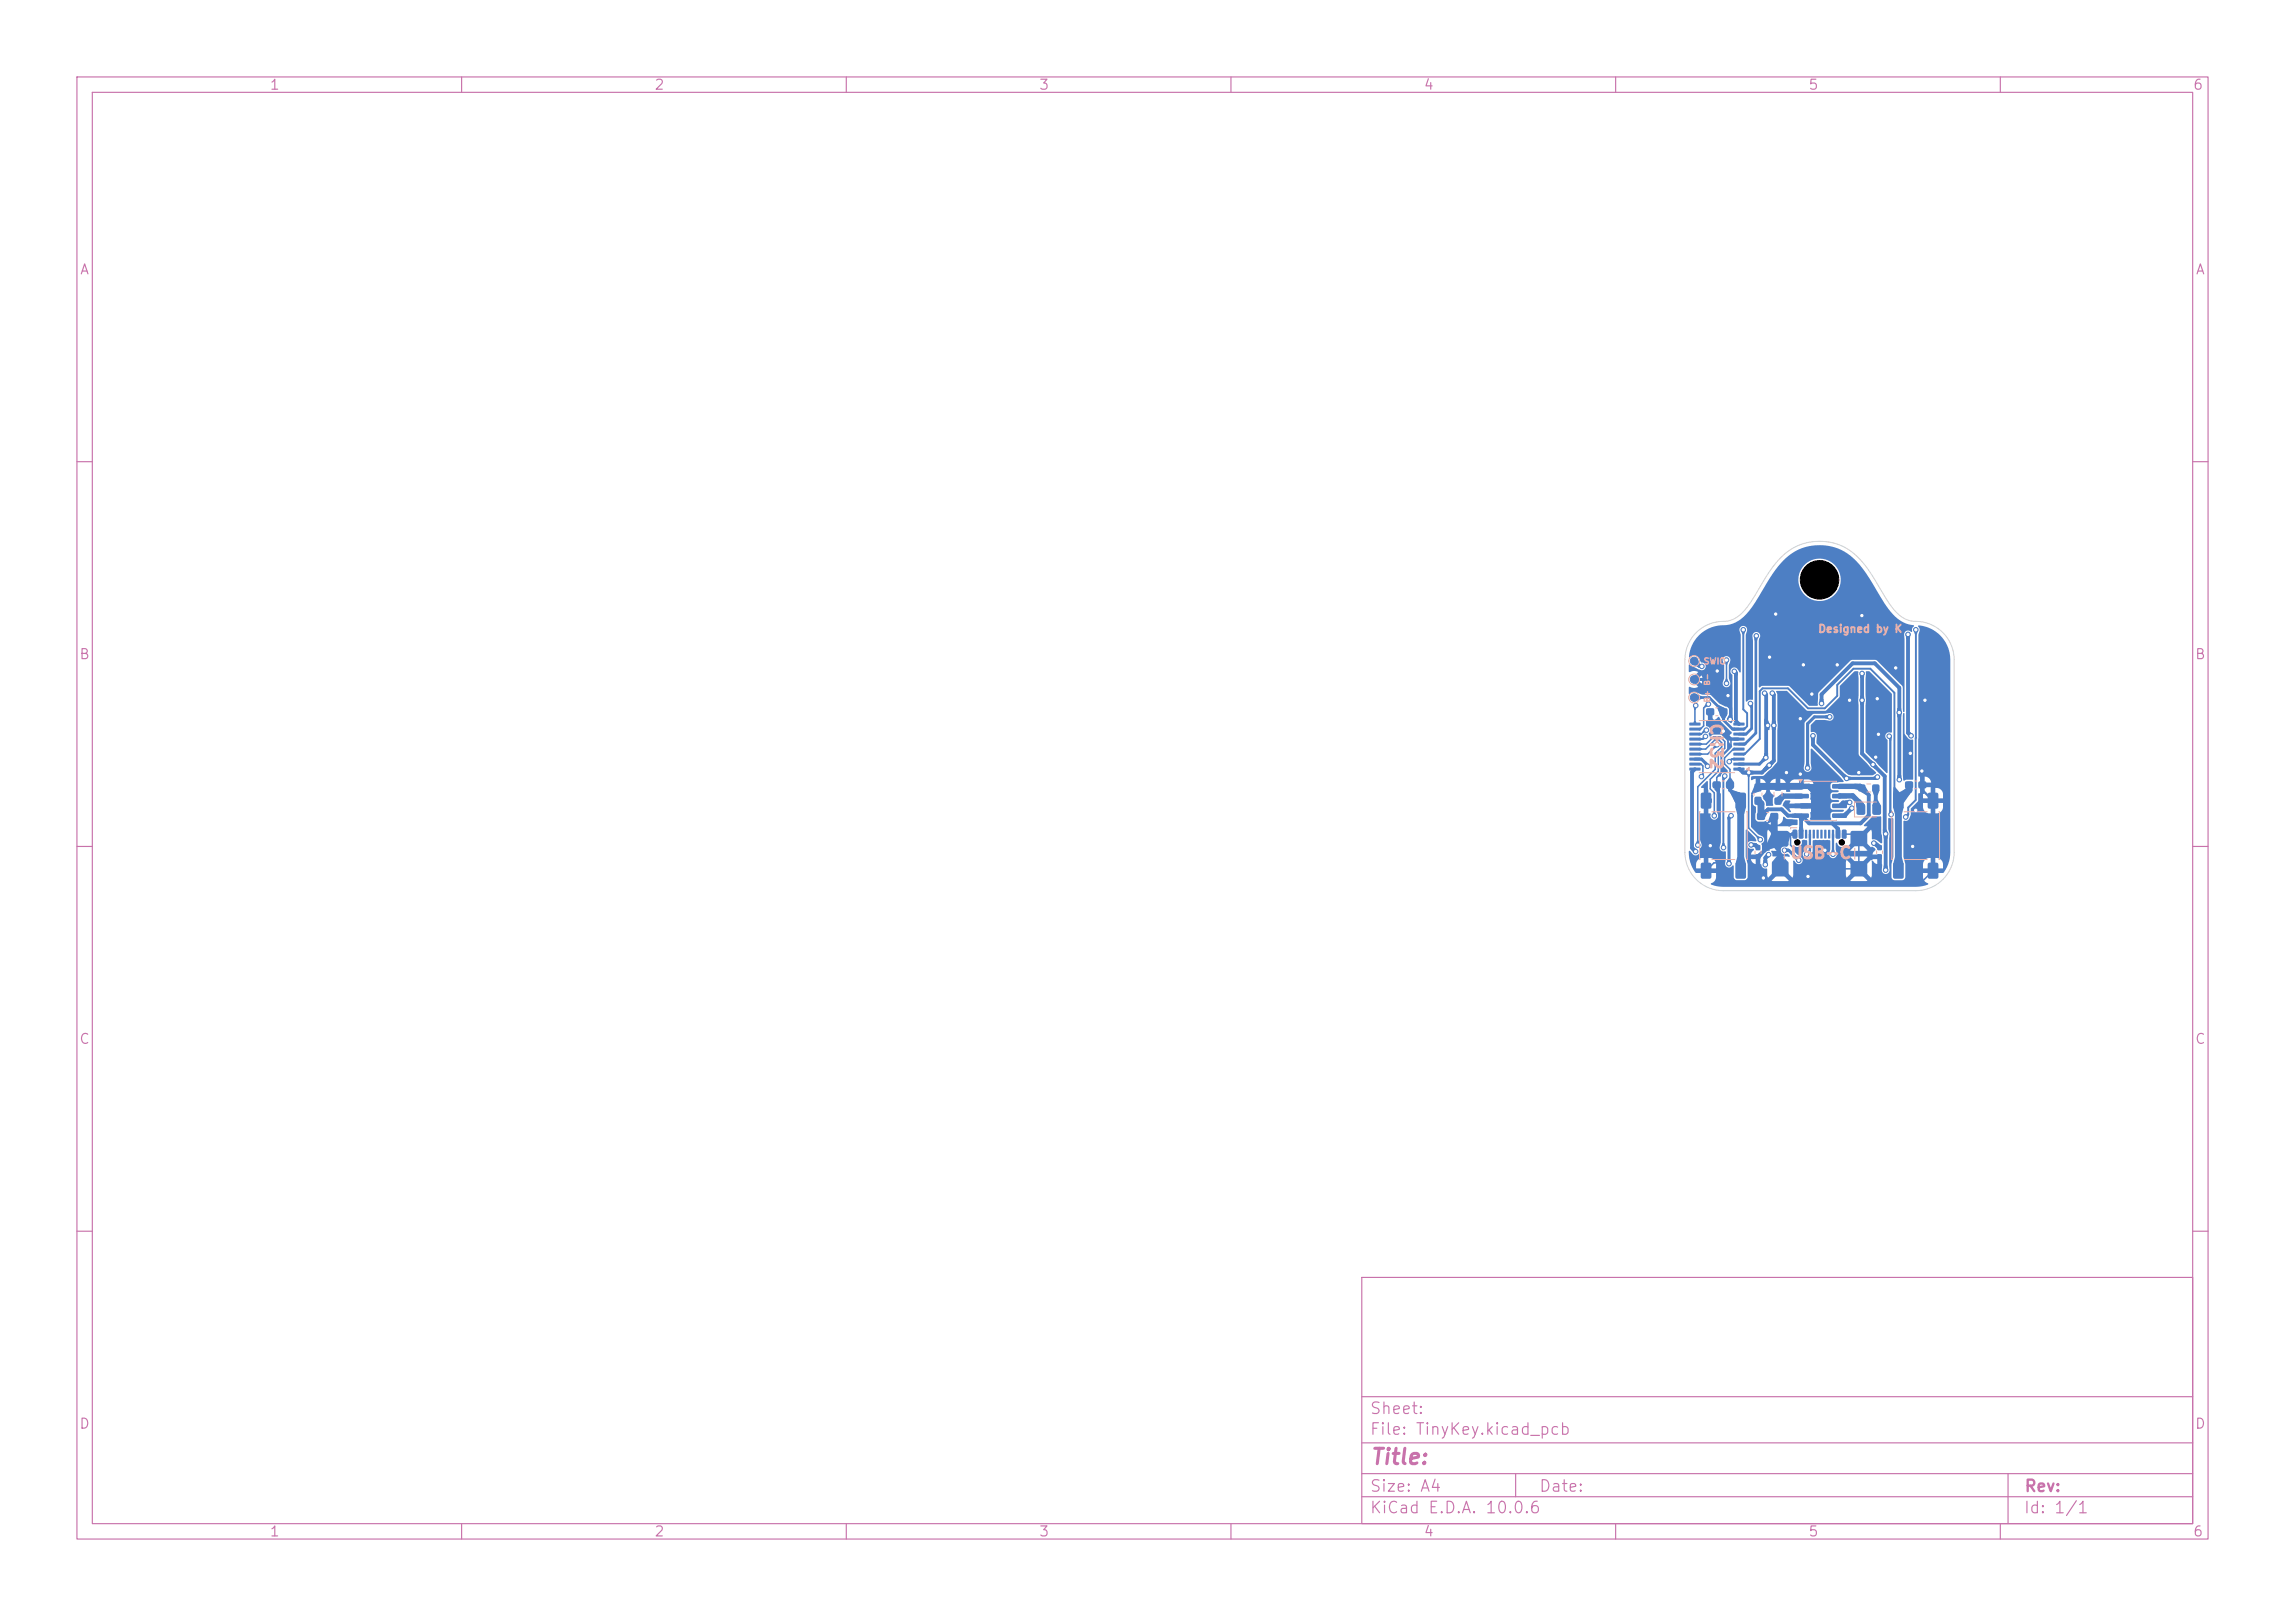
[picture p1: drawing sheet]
<svg xmlns="http://www.w3.org/2000/svg" width="297mm" height="210mm" viewBox="0 0 297 210" stroke-linecap="round" stroke-linejoin="round" font-family="sans-serif">
<defs><g id="words">
<text font-size="2" fill="#c872ab" x="178" y="190.8">Title:</text>
<g font-size="1.5" fill="#e8b2a7">
<text x="222" y="93.9" transform="rotate(90 222 93.9)">CH32</text>
<text x="232.6" y="112">USB-C</text>
</g>
<g font-size="1.5" fill="#c872ab">
<text x="178" y="184.1">Sheet:</text>
<text x="178" y="186.8">File: TinyKey.kicad_pcb</text>
<text x="178" y="197">KiCad E.D.A. 10.0.6</text>
<text x="178" y="194.2">Size: A4</text>
<text x="200" y="194.2">Date:</text>
<text x="263" y="197">Id: 1/1</text>
<text x="263" y="194.2">Rev:</text>
</g>
<g font-size="1.3" fill="#c872ab">
<text x="35" y="12">1</text>
<text x="85" y="12">2</text>
<text x="135" y="12">3</text>
<text x="185" y="12">4</text>
<text x="235" y="12">5</text>
<text x="285" y="12">6</text>
<text x="10.3" y="36">A</text>
<text x="285.3" y="36">A</text>
<text x="10.2" y="86">B</text>
<text x="285.2" y="86">B</text>
<text x="10.2" y="136">C</text>
<text x="285.2" y="136">C</text>
<text x="10.2" y="186">D</text>
<text x="285.2" y="186">D</text>
<text x="35" y="200">1</text>
<text x="85" y="200">2</text>
<text x="135" y="200">3</text>
<text x="185" y="200">4</text>
<text x="235" y="200">5</text>
<text x="285" y="200">6</text>
</g>
<text font-size="1" fill="#e8b2a7" x="236.2" y="82.5">Designed by K</text>
<text font-size=".8" fill="#e8b2a7" x="221.4" y="86.5">SWIO</text>
<text font-size=".7" fill="#e8b2a7" x="222.4" y="91.4" transform="rotate(-90 222.4 91.4)">B+ B-</text>
</g></defs>
<g fill="none" stroke="#c872ab" stroke-width=".15">
<path d="M10 10h277v190h-277zM12 12h273v186h-273zM60 10v2M110 10v2M160 10v2M210 10v2M260 10v2M10 60h2M285 60h2M10 110h2M285 110h2M10 160h2"/>
<path d="M177 166h108v32h-108zM285 160h2M60 198v2M110 198v2M160 198v2M177 194.5h108M177 191.5h108M177 187.5h108M177 181.5h108M197 191.5v3M210 198v2M260 198v2"/>
<path d="M261 191.5v6.5"/>
</g>
<g fill="#4d7fc4">
<path d="M247.7 101.6l.1-.1 .8 .1 .1 .2-.1 .6-.2 .1-.7-.1-.1-.2z"/>
<path d="M249.4 101.6l.2-.1 .7 .1 .1 .2-.1 .6-.1 .1-.8-.1-.1-.2z"/>
<path d="M228.4 105.7l.2-.1 .8 .1v.2v.6l-.2 .1-.8-.1v-.2z"/>
<path d="M230.1 105.7l.2-.1 .8 .1 .1 .2-.1 .6-.2 .1-.8-.1v-.2z"/>
<path d="M223.5 92.1l.2-.1 .8 .1 .1 .2-.1 .6-.2 .1-.8-.1v-.2z"/>
<path d="M221.8 92.1l.2-.1 .8 .1v.2v.6l-.2 .1-.8-.1v-.2z"/>
</g>
<circle cx="220.2" cy="85.9" r=".5" fill="#4d7fc4" stroke="#4d7fc4" stroke-width=".13"/>
<g fill="#4d7fc4">
<path d="M228.1 103.6l.2-.1 .6 .1 .1 .2-.1 .7-.2 .1-.6-.1-.1-.1z"/>
<path d="M228.1 101.9l.2-.1 .6 .1 .1 .1-.1 .8-.2 .1-.6-.1-.1-.2z"/>
<path d="M224.4 101.6l.2-.1 .7 .1 .1 .2-.1 .6-.1 .1-.8-.1-.1-.2z"/>
<path d="M222.7 101.6l.1-.1 .8 .1 .1 .2-.1 .6-.2 .1-.7-.1-.1-.2z"/>
<path d="M225.3 99.8h1.4l.1 .3h-1.4z"/>
<path d="M225.3 99.1h1.4l.1 .3-1.4 .1z"/>
<path d="M225.3 98.5h1.4l.1 .3h-1.4z"/>
<path d="M225.3 97.8h1.4l.1 .3-1.4 .1z"/>
<path d="M225.3 97.2h1.4l.1 .3h-1.4z"/>
<path d="M225.3 96.5h1.4l.1 .3-1.4 .1z"/>
<path d="M225.3 95.9h1.4l.1 .3h-1.4z"/>
<path d="M225.3 95.2h1.4l.1 .3-1.4 .1z"/>
<path d="M225.3 94.6h1.4l.1 .3h-1.4z"/>
<path d="M225.3 93.9h1.4l.1 .3-1.4 .1z"/>
<path d="M219.6 93.9h1.4v.3l-1.4 .1z"/>
<path d="M219.6 94.6h1.4v.3h-1.4z"/>
<path d="M219.6 95.2h1.4v.3l-1.4 .1z"/>
<path d="M219.6 95.9h1.4v.3h-1.4z"/>
<path d="M219.6 96.5h1.4v.3l-1.4 .1z"/>
<path d="M219.6 97.2h1.4v.3h-1.4z"/>
<path d="M219.6 97.8h1.4v.3l-1.4 .1z"/>
<path d="M219.6 98.5h1.4v.3h-1.4z"/>
<path d="M219.6 99.1h1.4v.3l-1.4 .1z"/>
<path d="M219.6 99.8h1.4v.3h-1.4z"/>
<path d="M225.6 103.1l1.1-.1 .2 .2 .1 1.7-.2 .2h-1l-.2-.2v-1.6z"/>
<path d="M225.6 112.2l1.1-.1 .2 .2 .1 1.7-.2 .2h-1l-.2-.2v-1.6z"/>
<path d="M221.1 103.1l1.1-.1 .2 .2 .1 1.7-.2 .2h-1l-.2-.2v-1.6z"/>
<path d="M221.1 112.2l1.1-.1 .2 .2 .1 1.7-.2 .2h-1l-.2-.2v-1.6z"/>
<path d="M233 107.9l.5-.1 .1 .1v.9l-.1 .2h-.3l-.2-.1z"/>
<path d="M233.8 107.9l.5-.1 .1 .1v.9l-.1 .2h-.3l-.2-.1z"/>
<path d="M235.1 107.8l.3 .1v1l-.1 .1-.2-.1z"/>
<path d="M236.1 107.8l.3 .1v1l-.1 .1-.2-.1z"/>
<path d="M236.6 107.8l.3 .1v1l-.1 .1-.2-.1z"/>
<path d="M237.6 107.8l.3 .1v1l-.1 .1-.2-.1z"/>
<path d="M238.6 107.9l.5-.1 .1 .1v.9l-.1 .2h-.3l-.2-.1z"/>
<path d="M239.4 107.9l.5-.1 .1 .1v.9l-.1 .2h-.3l-.2-.1z"/>
<path d="M238.1 107.8l.3 .1v1l-.1 .1-.2-.1z"/>
<path d="M237.1 107.8l.3 .1v1l-.1 .1-.2-.1z"/>
<path d="M235.6 107.8l.3 .1v1l-.1 .1-.2-.1z"/>
<path d="M234.6 107.8l.3 .1v1l-.1 .1-.2-.1z"/>
<path d="M230.4 112l.2-.1h1.6l.2 .1 .1 .2v1.5l-.1 .1-.2 .1h-1.6l-.2-.1-.1-.1v-1.5z"/>
<path d="M230.4 108h.2h1.6h.2l.1 .2v1.5l-.1 .2-.2 .1h-1.6l-.2-.1-.1-.2v-1.5z"/>
<path d="M240.6 112l.2-.1h1.7l.1 .1 .1 .2v1.5l-.1 .1-.1 .1h-1.7l-.2-.1-.1-.1v-1.5z"/>
<path d="M240.6 108h.2h1.7h.1l.1 .2v1.5l-.1 .2-.1 .1h-1.7l-.2-.1-.1-.2v-1.5z"/>
<path d="M233.2 101.9h1.8l.1 .1v.4l-.1 .1h-1.7l-.1-.2z"/>
<path d="M233.2 103.2h1.8l.1 .1v.4l-.1 .1-1.7-.1-.1-.1z"/>
<path d="M233.2 104.5l1.8-.1 .1 .2v.3l-.1 .1h-1.7l-.1-.1z"/>
<path d="M233.2 105.7h1.8l.1 .2v.3l-.1 .1h-1.7l-.1-.1z"/>
<path d="M238.2 105.7h1.8l.1 .2v.3l-.2 .1h-1.7l-.1-.1z"/>
<path d="M238.2 104.5l1.8-.1 .1 .2v.3l-.2 .1h-1.7l-.1-.1z"/>
<path d="M238.2 103.2h1.8l.1 .1v.4l-.2 .1-1.7-.1-.1-.1z"/>
<path d="M238.2 101.9h1.8l.1 .1v.4l-.2 .1h-1.7l-.1-.2z"/>
<path d="M235.4 102.2h2.4v3.8h-2.4z"/>
<path d="M241.4 104.6l.2-.1 .8 .1 .1 .2-.1 1-.2 .1-.8-.1-.1-.1z"/>
<path d="M243.4 104.6l.2-.1 .8 .1 .1 .2-.1 1-.1 .1-.9-.1v-.1z"/>
<path d="M246.1 112.2l1.1-.1 .2 .2 .1 1.7-.2 .2h-1l-.2-.2v-1.6z"/>
<path d="M246.1 103.1l1.1-.1 .2 .2 .1 1.7-.2 .2h-1l-.2-.2v-1.6z"/>
<path d="M250.6 112.2l1.1-.1 .2 .2 .1 1.7-.2 .2h-1l-.2-.2v-1.6z"/>
<path d="M250.6 103.1l1.1-.1 .2 .2 .1 1.7-.2 .2h-1l-.2-.2v-1.6z"/>
<path d="M243.4 102l.2-.1 .6 .1 .1 .2-.1 .6-.1 .1-.7-.1-.1-.2z"/>
<path d="M241.6 102l.1-.1 .7 .1 .1 .2-.1 .6-.2 .1-.6-.1-.1-.2z"/>
</g>
<g fill="#4d7fc4" stroke="#4d7fc4" stroke-width=".13">
<circle cx="220.2" cy="90.6" r=".5"/>
<circle cx="220.2" cy="88.3" r=".5"/>
</g>
<g fill="#4d7fc4">
<path d="M230.7 103.7l.2-.1 .6 .1 .1 .2-.1 .6-.2 .1-.6-.1-.1-.1z"/>
<path d="M230.7 101.9l.2-.1 .6 .1 .1 .1-.1 .7-.2 .1-.6-.1-.1-.2z"/>
<path d="M228.2 109.8h.6v.7h-.6z"/>
<path d="M228.2 111h.6v.7h-.6z"/>
<path d="M244 109.8h.6v.7h-.6z"/>
<path d="M244 111h.6v.7h-.6z"/>
</g>
<g fill="#4d7fc4" stroke="#4d7fc4" stroke-width=".13">
<circle cx="228.8" cy="109.1" r=".3"/>
<circle cx="230" cy="99.5" r=".3"/>
<circle cx="230.4" cy="90.1" r=".3"/>
<circle cx="230.6" cy="94.3" r=".3"/>
<circle cx="227.3" cy="100.4" r=".3"/>
<circle cx="244" cy="101" r=".3"/>
<circle cx="221.7" cy="95.7" r=".3"/>
<circle cx="235.6" cy="95.6" r=".3"/>
<circle cx="240" cy="101.2" r=".3"/>
<circle cx="223.2" cy="96.8" r=".3"/>
<circle cx="221.8" cy="94.9" r=".3"/>
<circle cx="220.7" cy="109.8" r=".3"/>
<circle cx="229.8" cy="94.3" r=".3"/>
<circle cx="224" cy="110.2" r=".3"/>
<circle cx="229.5" cy="98.5" r=".3"/>
<circle cx="229.5" cy="112.4" r=".3"/>
<circle cx="229.9" cy="111.1" r=".3"/>
<circle cx="224.2" cy="100.8" r=".3"/>
<circle cx="229.4" cy="90.1" r=".3"/>
<circle cx="222.8" cy="106" r=".3"/>
<circle cx="224.4" cy="85.8" r=".3"/>
<circle cx="224.4" cy="88.8" r=".3"/>
<circle cx="224.8" cy="99" r=".3"/>
<circle cx="220.4" cy="91.7" r=".3"/>
<circle cx="225.4" cy="87.2" r=".3"/>
<circle cx="237.8" cy="93.2" r=".3"/>
<circle cx="225" cy="106" r=".3"/>
<circle cx="224.7" cy="112.2" r=".3"/>
<circle cx="234.9" cy="99.8" r=".3"/>
<circle cx="220.4" cy="110.7" r=".3"/>
<circle cx="222.1" cy="91.5" r=".3"/>
<circle cx="236.8" cy="91.4" r=".3"/>
<circle cx="246.9" cy="92.6" r=".3"/>
<circle cx="227.5" cy="91.4" r=".3"/>
<circle cx="246.9" cy="101.3" r=".3"/>
<circle cx="245.1" cy="113.1" r=".3"/>
<circle cx="243.5" cy="99.4" r=".3"/>
<circle cx="245.1" cy="108.4" r=".3"/>
<circle cx="221.2" cy="100.9" r=".3"/>
<circle cx="242" cy="87.5" r=".3"/>
<circle cx="242" cy="91" r=".3"/>
<circle cx="249" cy="105.3" r=".3"/>
<circle cx="232.2" cy="100.4" r=".3"/>
<circle cx="250.2" cy="91" r=".3"/>
<circle cx="246.4" cy="86.8" r=".3"/>
<circle cx="240.4" cy="91" r=".3"/>
<circle cx="249.8" cy="100.2" r=".3"/>
<circle cx="244" cy="90.8" r=".3"/>
<circle cx="222.3" cy="109.9" r=".3"/>
<circle cx="224.6" cy="90.4" r=".3"/>
<circle cx="234.4" cy="86.4" r=".3"/>
<circle cx="230.8" cy="79.8" r=".3"/>
<circle cx="241.6" cy="100.4" r=".3"/>
<circle cx="237.2" cy="110.5" r=".3"/>
<circle cx="234" cy="100.6" r=".3"/>
<circle cx="224" cy="95" r=".3"/>
<circle cx="235" cy="113.9" r=".3"/>
<circle cx="244.2" cy="95.4" r=".3"/>
<circle cx="248.6" cy="110" r=".3"/>
<circle cx="235.5" cy="90.2" r=".3"/>
<circle cx="224.9" cy="93.5" r=".3"/>
<circle cx="223.2" cy="87.2" r=".3"/>
<circle cx="243.8" cy="98.4" r=".3"/>
<circle cx="248.3" cy="97.9" r=".3"/>
<circle cx="230" cy="85.4" r=".3"/>
<circle cx="238.8" cy="86.4" r=".3"/>
<circle cx="234" cy="93.4" r=".3"/>
<circle cx="242" cy="80" r=".3"/>
<circle cx="229.2" cy="114.1" r=".3"/>
<circle cx="240.7" cy="105" r=".3"/>
<circle cx="249" cy="81.8" r=".3"/>
<circle cx="226.6" cy="81.8" r=".3"/>
<circle cx="247.7" cy="106.2" r=".3"/>
<circle cx="221.2" cy="86.6" r=".3"/>
<circle cx="221.9" cy="99.6" r=".3"/>
<circle cx="248" cy="82.4" r=".3"/>
<circle cx="240.4" cy="104.3" r=".3"/>
<circle cx="245.8" cy="105.9" r=".3"/>
<circle cx="228.3" cy="82.6" r=".3"/>
<circle cx="245.6" cy="95.7" r=".3"/>
<circle cx="248.4" cy="95.6" r=".3"/>
<circle cx="227.6" cy="109.8" r=".3"/>
<circle cx="234.8" cy="111" r=".3"/>
<circle cx="233.8" cy="111.8" r=".3"/>
<circle cx="231.9" cy="110.5" r=".3"/>
<circle cx="243.6" cy="109.6" r=".3"/>
<circle cx="238.3" cy="111" r=".3"/>
</g>
<g fill="none" stroke="#4d7fc4" stroke-width=".5">
<path d="M220.3 100l-.4 .3v9.9l.5 .5M225.4 87.2l.2 .3v6.2l.4 .4M229.4 90.1l.2 .2-.1 8.2M229.6 94.1l.2 .2M230.4 90.1l.2 .2v8.6l-1.6 1.5h-2.4l-.6-.4M235.6 95.6v1.2l4.4 4.4M236.8 91.4v-1.2l4-4h2.9l3.2 3.2v11.9M242 87.5v10.4l3 3v7.4l.1 .1v4.7M248 82.4v12.8l.4 .4M224.9 102v.7l1.4 1.4M227.6 109.8h.5l.4 .4M228.5 104.1l.4 .4"/>
<path d="M229.9 111.1l-.4 .4v.9M231.4 109h-.5l-2.4 2.3M234.2 106h-1.8l-.8-.8h-1.8l-.9 .9M234.2 106l-.1 2.4M238.2 107l.7 .7v.7M240.4 104.3h-.8l-.5 .4M240.7 105l-1 1h-.6M242 102.4l.9 .9v2.6l-1.1 1.1h-6.6l-1-1M243.6 109.6h.1l.6 .6M243.8 102.4v2.7l.1 .1"/>
</g>
<g fill="none" stroke="#4d7fc4" stroke-width=".2">
<path d="M220.2 90.7h2l1.8 1.8v1.1l1.2 1.2h.8M220.2 88.3h1l3.7 3.7v1.5M220.3 97.4h1.4l1.2-1.2h.5l.4 .3v.6l-.9 .8v2.1l-2.2 2.2v7.6M220.3 96.7h1.5l.9-.9h.9l.6 .6v.8l-.9 .9v2.1l-1 1.1v1.2l.5 .5v3M220.3 99.3h.8l.2 .2v1.2l-.1 .2M220.4 91.7l-.1 .1v2.3M221.7 95.7l-.4 .4h-1M221.8 94.9h-.2l-.5 .5h-.8M222.1 91.5h-.2l-.5 .5v2.3l-.4 .5h-.7M223.2 96.8l-1.2 1.2h-1.7M224.4 85.8v3M225 96.1v.9l-1.3 1.2v2.2l-.6 .6v1l.4 .3v3.9l-.4 .4v5.5"/>
<path d="M226 97.4h-.7l-1.2 1.1v.8l.8 .7v2.7l1.4 1.4M226 98.7h-.9l-.3 .3M229.6 94.3h.2M229.6 90.3v8.3M230 99.3v.2M242 87.5v9.9M246.9 92.6h.1M246.9 92.6v8.7M221.8 104.1v9.1l1-1.1h.3M227.3 100.4v7.2l1.5 1.5M227.3 100.4h.1M228.5 111.3v1.7l-1.6 1.5h-1.4l-2.4-2.4"/>
<path d="M228.5 104.1l.4 .4M228.9 104.5h.1M228.9 104.5v1.6M232.7 108.4v1.4l3.1 3.1h5.8M233.3 108.4h-1.9v4.5M236.6 104.1l-1.8-1.9h-.6l-.1 .1h-5.6l-.8 .8v3.1l.8 .8h1.2l.9-.9M236.6 104.1h.1M236.6 104.1l-.6 .6h-1.8M239.1 103.5h1.5l1.3 1.2v.5M239.7 108.4h1.3l.6 .6v3.9M243.8 102.4v2.7l.1 .1M251.3 104.1v9.1l-1.5 1.4h-4.6l-.9-.9v-2.4h-1.1l-1.6 1.6"/>
</g>
<path d="M220.2 88.3h1.1l3.7 3.7-.1 1.5M220.2 85.9l.7 .7h.3M220.3 98.7h.9l.8 .8-.1 .1M229.5 98.6v-.1l-.8 .8h-2.7M237.8 93.2h-2l-.9 .9v5.7M225 106l-.3 .3v5.9M231.9 110.5h.6l1.3 1.3M244 101l-.2 .2h-3.8" fill="none" stroke="#4d7fc4" stroke-width=".4"/>
<path d="M226 98h.8l1.9-2v-6.2l.4-.3h3.3l2.6 2.6h2.2l1.6-1.7v-1.4l2.1-2.1h2.2l3.1 3.1v13.5l.6 .6M226.6 81.8v10.4l.5 .5v1.7l-.4 .4h-.7M249 81.8v22.2l-1 .9v.9l-.3 .4M224.2 100.8l-.2 .2v9.2" fill="none" stroke="#4d7fc4" stroke-width=".25"/>
<path d="M220.2 90.7h2l1.8 1.8v1.1l1.2 1.2h.8M222.3 92.5v.8l2.7 2.8h1M227.5 91.4l.2 .2v3.1l-.7 .7h-1M228.3 82.6l-.1 12.7-1.4 1.4h-.8" fill="none" stroke="#4d7fc4" stroke-width=".35"/>
<path d="M226.3 104.1v9.1M228.5 104.1l.4 .4v1.6M230.6 106.1v2.1l.8 .8M234.2 102.2h-5.6l-.1 .1M248.1 102v.7l-1.3 1.4v9.1" fill="none" stroke="#4d7fc4" stroke-width=".9"/>
<path d="M234.2 102.2h.9l1.5 1.5v.4l-.6 .6h-1.8M234.2 103.5h-2.4l-.7 .6M239.1 102.2h2.7l.2 .2M239.1 103.5l1.7-.1 1.1 1.1v.7" fill="none" stroke="#4d7fc4" stroke-width=".7"/>
<path d="M245.6 95.7l.1 .1v9.9l.1 .2M235.3 108.4v2.2l-.5 .4M238.3 108.4v2.6M249.9 102v.7l1.4 1.4" fill="none" stroke="#4d7fc4" stroke-width=".3"/>
<g fill="#4d7fc4">
<path d="M221.1 102.2l.7-.7h.2l.1 2.3h.3l.1 .1v.4l-.4 .1v1.3h.2a.53 .53 0 0 0 .3 .8 .53 .53 0 0 0 .7-.4l-.2-.7v-2.4l-.2-.4-.1-.3-.2-.1v-.4l.1-.1h.4v.3l.3 .1v1h.2l.1 .1v6.3l-.2 .5a.55 .55 0 0 0 .2 .5 .55 .55 0 0 0 .6 .1v1l-.1 .7h-1.1a.86 .86 0 0 0-1-.8h-.9a.85 .85 0 0 0-.7 .8v.5h1v-1.3h.6v1.3h1v-.5h1.1a.5 .5 0 0 0 .4 .4 .5 .5 0 0 0 .6-.2h.1l.1 1.5 .1 .3 .2 .1h1.1l.2-.1 .2-.3v-1.7l-.3-1v-3.4l.1-.1 1.1 1.1 .2 .3-.1 .1h-.6a.5 .5 0 0 0-.5 .5 .5 .5 0 0 0 .6 .5h.2l.1 .1-.3 .3-.1 .3 .9 .1v.2l.3 .1v.2h-1.2v.3l.3 .2 .3 .2v-.7h.6v.7h.1a.55 .55 0 0 0 .7 .6h.1v.9l.1 .3 1.2-1.2h.8l1.2 1.2 .1-.4v-1.8h.1l.3 .3a.5 .5 0 0 0 .7-.1 .5 .5 0 0 0-.1-.7l-1.2-1 .1-.4 .2-.1a.64 .64 0 0 0 .8 .1 .64 .64 0 0 0 .2-.8l.3-.1 .4 .2v1.1l-.4 .2a.5 .5 0 0 0-.1 .7 .5 .5 0 0 0 .7 .1l.5-.8v-1.3l.1-.1h2.2v1.2l-.1 .5a.5 .5 0 0 0 .4 .6 .5 .5 0 0 0 .5-.6l-.1-.5v-.8l.1-.1a.71 .71 0 0 0 1.2 .4l.1 .2 2.7-2.7h-.4v-.2l1-1.1h1.2l.1 3.5h-.2l-.5-.4-.6-.1v-1l-.1-.3-1.2 1.2 1.2 1.1 .1-.1 .4 .2v.3h-1l-1.1-1.1-1.1 1.1h3.2l-.3 .5h.8l.1 .1v.2l.2 .1h-4l1.1 1.1 1.1-1.1h1.8l.1 .2h-1.2l-.1 .2-.1-.1-1.2 1.2h-.8l-1.2-1.2-.1 .4v1.7l.1 .3 1.2-1.2h.8l1.2 1.2 .1-.4v-1.8h.1l.3 .2 .3 .2v-.7h.6v1.4a.51 .51 0 0 0 .5 .6 .51 .51 0 0 0 .5-.6v-4.7l-.2-.6v-1.4h.6l.1 .1v4.9l-.2 1v1.7l.1 .3 .2 .1h1.1l.2-.1 .2-.3v-1.7l-.3-1v-4.6l.5-.1 .2-.1 .3-.6v-.8l.9-.9v-1l.3-.1v-2.2l-.3-.1 .1-18.3 .1-.6v-.3l-.2-.2 .1-.1 .8 .1 .7 .3 .7 .4 .6 .5 .5 .6 .4 .6 .2 .8 .2 .8v16.3h-2.5a.83 .83 0 0 0-.8-.8v.8h3.3v.6h-3.3v.8l-.2 .1v.6h1v-1.5h2.5v.9h-.9a.86 .86 0 0 0-1-.8v1.4h1v-.6h.9v1.2h-3.5v.5a.86 .86 0 0 0 1 .8v-1.3h.6v1.3h.2a.85 .85 0 0 0 .8-.8v-.5h.9v6.7l-.3 1.2h-.6a.86 .86 0 0 0-1-.8h-.9a.85 .85 0 0 0-.7 .8v.5h1v-1.3h.6v1.3h1v-.5h.6l-.6 1.1-2.6 .1v.6l.1 .4h-7.4l-1.1-1.2-1.1 1.2h-8l-1.1-1.2-1.1 1.2h19.8l.5 .3-.1 .2-1.1 .2h-25.4l-1.2-.1-.4-.2v-.1a.86 .86 0 0 0 .7-.8v-.5l-2.7-.1-.5-.7-.2-.8-.2-1.3h.2l.4 .5a.51 .51 0 0 0 .6-.1 .51 .51 0 0 0 .1-.6 .61 .61 0 0 0 .3-.8l-.1-.4v-3.4l.1-.1h.4v-3.3h-.4z"/>
<path d="M230.2 110.6h1.2l.3 .4 .7-.1 .2 .4-.1 .1-2.1-.1z"/>
<path d="M227.6 103.3a.18 .18 0 0 1 .2 0 .18 .18 0 0 1 .1 .3l-.1 .8 .4 .5v1.5l.1 .3 .2 .1 1-.1 .4 .3 .4 .2v-1.1h.5l.1 .1v1a.9 .9 0 0 0 .9-1l.1-.1 .4 .4h1.3v.7h-.6l-.4 .2h-2.3l1.3 1.4 .1 .1-.7 .1-1.2-1.2-.1 .4v1.6l.3 .7-.7 .3-.3-.4-.1-.7a.55 .55 0 0 0 .4-.5 .55 .55 0 0 0-.3-.6l-.5-.2-.9-.9z"/>
<path d="M233.3 108.2l.1-.1 .2 .2v.5a.15 .15 0 0 1-.1 .1 .15 .15 0 0 1-.2-.1z"/>
<path d="M239.5 108.2l.2-.1v.1v.6l-.1 .1-.2-.1v-.5z"/>
<path d="M230.9 89.8h1.4l2.6 2.6h2.3l1.9-1.8 .1-1.5 1.8-1.8h.5l.1 10.7 .1 .2 2.2 2.2-.5 .4h-2.8a.85 .85 0 0 1-.7-.4l-3.8-3.8v-.9a.5 .5 0 0 0-.3-.6h-.4l-.1-.8 .7-.7h1.2l.6 .1a.5 .5 0 0 0 .5-.5 .5 .5 0 0 0-.5-.5l-2.2 .1-1 1.1-.1 5.3-.1 .5a.51 .51 0 0 0 .3 .5 .51 .51 0 0 0 .6 0l.1-.3-.1-.7v-1.8l.1-.1 3.8 3.7 .4 .5-.1 .1-1.3 .1-.2 .2h-2.3a.75 .75 0 0 0-.7-.6h-1.1a1.13 1.13 0 0 0-1.2 .3l-.1 .3h1.3v-.6h.6v.6h3.5l-.1 .1-5.7-.1a.83 .83 0 0 0-.8-.7h-.8l-.4 .4-.2 .4-.4-.1a.83 .83 0 0 0-.8-.7v.8h2v-.8h.6v.8h6.5v.4l.2 .2 .7 .1a.14 .14 0 0 1 .2 .1 .14 .14 0 0 1-.2 .2h-.6l-.3 .2v.5l.2 .2 .8 .1 .2 .1-.2 .1-.8 .1-.2 .2v.5l.3 .2h1.4l.1 .1-.1 .1-.1 .1-1.4 .1-.2 .2 .1 .6v.1h-2.6l-.1-.1v-.8l.3-.3 .1-.3h-3.1l.2 .4-.2 .1-.9-.9 .4-.6h.6l-.1 .4h3.1l-.1-.3-.3-.2v-.8l.3-.3 .1-.3h-3.1l.1 .3-.1 .1h-.4v-.3l-2.2 .1a.97 .97 0 0 0 .6 .7l-.2 .4 .1 .9h-.9l-.1-.4-.3-.5-.1-.4 .3-.3 .2-.5h-1.1v-.3h-.3v-1.1l-.5 .2-.1-.1v-.2l.1-.2h1.4l.2-.1 1.1-1 .6-.8v-8.8z"/>
<path d="M247.4 92.7h.1l.1 .1v2.6l.5 .6 .5 .1 .1 .1v5.1h-.1h-.8l-.3 .2-.1-.1-.1-.7z"/>
<path d="M221.8 92.2h.4l.1 .3 .3 .1v1l.4-.2 .4-.2 .3 .6 1.4 1.3v.2l-.3 .2-.1 .3h1.2l.1 .1-.1 .3-1.2 .1 .4 .7-1.3 1.5 .1 .9 .6 .7 .1 .2-.1 .1h-.5l-.4 .5-.4-.1 .4-.5v-2l.9-1v-1.1l-.8-.7h-1l-.4 .2-.2-.2a.31 .31 0 0 1 .2-.4 .63 .63 0 0 0-.6-.8v-.7h.3v-.8l-.2-.1z"/>
<path d="M242.5 87.3h.5l2.9 2.9v4.9l-.2 .1a.53 .53 0 0 0-.6 .3 .53 .53 0 0 0 .2 .7l.1 4.2-.1 .1-2.8-2.8z"/>
<path d="M220.8 82.6l.7-.6 1-.5 .7-.2 1.3-.1 .7-.1 .7-.4 .7-.5 1.2-1.4 2.3-3.7 1-1.5 1.3-1.3 1.5-.9 1.2-.4 1.4-.1 1.3 .1 1.1 .3 1.2 .6 .8 .7 1.2 1.3 .9 1.3h-3.7l-.1-.3a2.75 2.75 0 0 0-4.4-1.7 2.75 2.75 0 0 0 .6 4.7 2.75 2.75 0 0 0 3.9-2.7h3.7l1.9 3.2 1.1 1.4 .7 .6 .7 .5 1.4 .4-.2 .3-.1 .4v.1a.55 .55 0 0 0-1 .1l.1 10.2-.2 .1-.1-.4v-2.9l-3.3-3.4-.3-.1h-3l-.2 .1-4.1 4.2-.1 .2v1.4l-.1 .1h-1.1l-2.6-2.5-3.4-.1-.5 .2 .1-6.3a.51 .51 0 0 0-.2-.8 .51 .51 0 0 0-.7 .5l.1 8.2-.2 .1h-.4l-.3 .2-.1-.1v-8.6l.2-.5a.5 .5 0 0 0-.5-.7 .5 .5 0 0 0-.5 .7l.2 .5v3.2h-1.4v-.1a.51 .51 0 0 0-.7-.3 .51 .51 0 0 0-.3 .7l.2 .4v1.8h-2.8l-.1-.4-.6 .5 .6 .5 .1-.6h2.8l-.2 .4a.51 .51 0 0 0 .5 .7 .51 .51 0 0 0 .5-.7l-.2-.5v-1.7l.2-.7h1.4l-.1 1.7-.1-.1-.3-.3a.51 .51 0 0 0-.7-.1 .51 .51 0 0 0 0 .8l.1 6-.2 .3-.6-.6 .3-.6 .1-.6a.46 .46 0 0 0-.6-.4l-.7-.4-1.1-1-.2-.1a2.73 2.73 0 0 1-1.8-.3 .86 .86 0 0 0-.8 .2l-.1-.1v-.7l.1-.2a1.11 1.11 0 0 0 1.1 .1l-.7-.8 .2-.2-.1-.3 .6-.7a1.51 1.51 0 0 0-1.2 0v-.9l.1-.1 1.1 .6a.65 .65 0 0 0 .9 0 .56 .56 0 0 0 0-.6 .56 .56 0 0 0-.5-.3l-.3-.4a.75 .75 0 0 0-1.2-.2h-.1l.1-.4 .3-1.1 .4-.7z"/>
<path d="M239.6 105.7l.4-.4 .4 .4-.3 .4-.7 .2z"/>
<path d="M220.3 97.3l.7-.1h.2v.2l-.2 .1z"/>
<path d="M231.2 110.9h.2l.9 1-1 1-.9-.9z"/>
<path d="M221.6 94.7l.1 .1-.1 .3-.2 .2-.2-.2z"/>
<path d="M223.9 100.8l.5 .2-.3 .4h-.2z"/>
<path d="M229.7 99.3l.4 .4-.4 .3-.3-.3z"/>
<path d="M227.3 91.6l.5-.2v.6h-.3z"/>
<path d="M235.4 95.7h.5v.5h-.5z"/>
<path d="M228 82.6h.2l.3 .3-.1 .3h-.3z"/>
<path d="M243.6 99.2l.1 .2-.4 .1z"/>
<path d="M243.5 99.3l.2-.1 .3 .4-.3 .3-.4-.3z"/>
<path d="M243.2 98.8l.4 .3-.4 .4-.3-.4z"/>
<path d="M239.1 103.5l.9-.3 .4 .2v.2l-.4 .1z"/>
<path d="M230.3 94.3h.6l-.1 .6h-.5z"/>
<path d="M223.1 91.8l.3-.2 .8 .4-.2 .5-.5 .1z"/>
<path d="M230.3 93.7h.5l.1 .5h-.6z"/>
<path d="M226.1 95.4l.6-.2h.2l-.1 .1 .3 .2-.4 .1z"/>
<path d="M219.8 110.4l.4-.3 .4 .3-.4 .4z"/>
<path d="M239.8 104h.6v.6l-.6-.1z"/>
<path d="M220.4 90.2l.8 .3v.3l-.8 .3-.2-.4z"/>
<path d="M225.2 94.6l.8 .2-.6 .1h-.2l-.2-.1z"/>
<path d="M234.2 106l.7 .3-.4 .4-.5-.4z"/>
<path d="M226.2 104.1l.7 .8-.2 .9h-.9l-.2-.8z"/>
<path d="M233.5 111.2l.5 .4-.4 .4-.4-.5z"/>
<path d="M220.6 109.2h.2l.1 .5-.2 .1-.3-.1z"/>
<path d="M246.6 92h.5l.1 .6h-.6z"/>
<path d="M246.9 92.6h.2z"/>
<path d="M246.6 92.6h.6l-.1 .6h-.5z"/>
<path d="M230.4 109.9l.9-.9 1 .9v.1a.53 .53 0 0 0-.7 .2 .53 .53 0 0 0 0 .6l-.2 .2h-.2z"/>
<path d="M234.1 106l.3 .3v.3h-.5l-.1-.3z"/>
<path d="M225.3 97.2h.2l-.1 .3-.2 .1-.1-.2z"/>
<path d="M248.8 82l.2-.2 .3 .2-.1 .4h-.3z"/>
<path d="M236.5 90.8h.5l.1 .6h-.6z"/>
<path d="M243.5 101l.3-.3 .3 .6-.6 .1z"/>
<path d="M222.7 105.4h.2l.2 .5-.3 .1-.3-.1z"/>
<path d="M225.1 102.8l1.1 .2v1.1l-.7 .2-.5-1.4z"/>
<path d="M241 101.8l1 .1v.3l-.5 .5-.5-.2z"/>
<path d="M232.9 105.8l.4-.1 .8 .3-.8 .3h-.4z"/>
<path d="M224.8 92.9h.2l.2 .5-.3 .1-.3-.1z"/>
<path d="M247.7 82.5h.6l-.1 .5h-.4z"/>
<path d="M226.7 100.2l.6-.1v.6l-.6-.1z"/>
<path d="M240.5 104.9l.4 .4-.4 .3-.4-.3z"/>
<path d="M220.2 85.9l.5-.2 .3 .7h-.1v.4l-.9-.4z"/>
<path d="M246.8 100.7h.2l.1 .5-.2 .1-.3-.1z"/>
<path d="M221.8 91.3l.2 .1v.4l-.3 .1-.2-.1z"/>
<path d="M220.4 90.2l.8 .3v.2l-.8 .4-.2-.4z"/>
<path d="M220.3 96l.7-.1h.2v.2l-.2 .1z"/>
<path d="M225.2 102.7l1 .3v1.1l-.7 .2-.6-1.3z"/>
<path d="M221.4 95.6l.3 .1 .1 .3-.6 .1z"/>
<path d="M230.9 103.6l.6-.4 .4-.1v.7l.1-.1-.4 .6-.5-.2z"/>
<path d="M228.8 105.2h.2v.1l.4 .4-.5 .4-.4-.4 .3-.4z"/>
<path d="M234.7 110.8l.4-.3 .2 .2-.2 .5z"/>
<path d="M220.3 98l.7-.2 .2 .1v.2l-.2 .1z"/>
<path d="M221.2 100.4h.2l.1 .5-.1 .1z"/>
<path d="M232 110.2l.7 .2-.3 .3h.1l-.5 .1z"/>
<path d="M229.2 90.3l.4-.3 .1 .6h-.2z"/>
<path d="M220.3 95.4l.7-.2 .3 .2-.3 .2z"/>
<path d="M225.8 111.4h.9l.2 .8-.6 .9-.7-.8z"/>
<path d="M228.7 105.6l.8-.4 .3 .3-.4 .7-.5-.1z"/>
<path d="M238.1 110.4h.3l.1 .6h-.5z"/>
<path d="M224.4 102.4l.5-.4 .4 .4-.3 .3 .1 .1-.1 .1z"/>
<path d="M224.8 102.7l.1-.1 .2 .1z"/>
<path d="M247.6 105.9l.3-.2h.3l-.2 .6-.3-.1z"/>
<path d="M228 102.1l.5 .2 .1 .6-.8 .3-.1-.2z"/>
<path d="M224.7 98.7l.5-.1-.2 .5-.2-.1z"/>
<path d="M224.9 102.7l.2-.2 .2 .4-.1 .2-.5-.2z"/>
<path d="M224.3 88.2h.2l.2 .5-.3 .1-.3-.1z"/>
<path d="M232.7 108.3l.3-.2 .3 .3-.3 .3-.3-.2z"/>
<path d="M243.7 103.9h.2l.5 .6-.6 .7-.4-.5z"/>
<path d="M228.4 108.6l.5 .2-.1 .3-.3 .1-.2-.4z"/>
<path d="M242 102.4l.5-.2 .4 .8-.3 .3-.8-.4z"/>
<path d="M241.3 104l1 .5-.2 .4h-.8l-.1-.7z"/>
<path d="M221.8 90.6l.3-.1v.3l-.3-.1z"/>
<path d="M244.8 108.4h.6l-.1 .6h-.5z"/>
<path d="M243.4 102.7l.4-.3 .5 .3-.2 .6h-.5z"/>
<path d="M245.6 105.3h.3v.3l-.2 .3-.2-.1z"/>
<path d="M247.8 95.2h.4v-.1l.4 .3-.4 .4z"/>
<path d="M222.2 90.6h.1l.2 .2-.2 .2-.2-.2z"/>
<path d="M241.7 87.6h.6v.5h-.5z"/>
<path d="M229.2 111.8h.5v.5h-.5z"/>
<path d="M224 95l.2-.2 .3 .5-.2 .3-.5-.3z"/>
<path d="M220.1 91.7h.2l.2 .3-.1 .3h-.2z"/>
<path d="M228.4 111l.5-.3 .3 .3-.4 .5-.3-.1z"/>
<path d="M234.7 99.2h.4l.1 .6h-.5z"/>
<path d="M224.8 102.2h.2l.1 .4h-.5z"/>
<path d="M220.9 94.6l.2-.1 .1 .2-.2 .2h-.2z"/>
<path d="M229.5 93.8h.2l.2 .2-.3 .4-.1-.1z"/>
<path d="M237.2 93l.6-.1v.6l-.6-.1z"/>
<path d="M223.5 92.9l.5-.4 .5 .4-.3 .5h-.4z"/>
<path d="M220.2 93.7h.2l.1 .2-.2 .2-.2-.2z"/>
<path d="M227.6 109.5h.5l.3 .2-.4 .3 .1 .1h-.4z"/>
<path d="M245.7 95.6l.2 .1v.5h-.3v-.2z"/>
<path d="M228.5 104.1l.5-.2v1.1h-.2l.1-.4z"/>
<path d="M226.7 97.8h.1l.2 .1-.4 .3z"/>
<path d="M229.5 94.2h.1l.3 .3-.2 .3h-.2z"/>
<path d="M243.4 102.7l.4-.3 .5 .3-.4 .6-.2 .1z"/>
<path d="M244.9 112.5h.4l.1 .5h-.6z"/>
<path d="M224.8 101.1h.2l.3 .5-.4 .4-.5-.4z"/>
<path d="M242.1 91h.2z"/>
<path d="M241.8 90.4h.5v.6h-.6z"/>
<path d="M241.7 91h.6v.6h-.5z"/>
<path d="M243.6 103.9h.5l.3 .6-.6 .7-.4-.5z"/>
<path d="M223.2 91.8l.1-.1 .9 .3-.2 .5-.5 .1z"/>
<path d="M224.8 92.9h.4v.6h-.2l-.3-.3z"/>
<path d="M246.6 92.7l.3-.1 .2 .1-.1 .5h-.2z"/>
<path d="M246.3 111.4h.9l.2 .8-.6 .9-.7-.8z"/>
<path d="M224.1 85.9l.3-.1 .3 .1-.2 .5h-.2z"/>
<path d="M229.6 110.9l.5 .4-.5 .4-.3-.4z"/>
<path d="M246.1 102.3h.3l.5 .7-.7 1-.1-.7z"/>
<path d="M222.9 96.7l.3 .1 .1 .3-.5 .2-.1-.2z"/>
<path d="M241.8 91.1l.2-.1 .3 .1-.2 .5h-.2z"/>
<path d="M243.7 109.3l.5 .4-.3 .4-.5-.3z"/>
<path d="M220.3 99.3l.7-.2 .3 .2-.3 .2z"/>
<path d="M246.7 104.1l.7 .8-.2 .9h-.9l-.2-.8z"/>
<path d="M238.6 107.8l.3-.4 .2 .2 .1 .3-.3 .5z"/>
<path d="M229.5 97.9h.2l.1 .6h-.2l-.3-.2z"/>
<path d="M227.9 109.6h.3l.4 .2-.1 .4-.3 .1-.3-.3z"/>
<path d="M227.3 100.1l.6 .1v.4l-.6 .1z"/>
<path d="M241.2 104.3l.5-.4 .7 .7-.1 .3-1-.2z"/>
<path d="M244.7 107.8h.5l.2 .5-.6 .1z"/>
<path d="M246.8 103l.8-.5 .7 .7-.8 1.1-.7-.2z"/>
<path d="M224.5 111.6h.4l.1 .6h-.6z"/>
<path d="M241.8 87.6l.2-.1 .3 .1-.2 .5h-.2z"/>
<path d="M231.4 108.4l1-.4 .3 .3-.2 1.1z"/>
<path d="M225.4 87.2l.3-.1 .2 .4v.2h-.5l.1-.1-.3-.1z"/>
<path d="M246.6 100.7h.5l.1 .6h-.6z"/>
<path d="M230.3 108.1l.8 .6 .2 1.3-1.5 .5-.4-.4z"/>
<path d="M230.1 106l.5 .1 .2 .5-.9 .3-.1-.1z"/>
<path d="M233.9 107.5h.5v.5l-.3 .4-.3-.4z"/>
<path d="M221.5 99.2l.2-.2 .5 .4-.5 .3z"/>
<path d="M223.5 94.7l.2-.2 .5 .3-.4 .4z"/>
<path d="M223.9 109.6h.2l.2 .4-.3 .2-.3-.2z"/>
<path d="M229.5 94.3h.6l-.1 .6h-.5z"/>
<path d="M229.4 93.8l.4-.2 .2 .6-.5 .1z"/>
<path d="M229.5 94.1l.1 .3h-.3z"/>
<path d="M243.6 109.8l.4-.3 .4 .3-.1 .4-.3 .1z"/>
<path d="M229.8 99.2l.4-.3 .4 .3-.4 .4z"/>
<path d="M229.8 99.3l.5 .2-.2 .1z"/>
<path d="M226.1 96.7l.7-.2 .2 .2-.3 .2z"/>
<path d="M226.6 94.6l.2-.1 .2 .2-.3 .2h-.2z"/>
<path d="M228.7 104.6h.5l-.2 .4h-.2z"/>
<path d="M227 100.5l.3-.1 .3 .1-.2 .5h-.2z"/>
<path d="M220.3 96.7l.7-.2 .2 .1v.2l-.2 .1z"/>
<path d="M241.2 104.3l.5-.4 .7 .7-.1 .3h-.8l.1-.2z"/>
<path d="M226.3 82l.3-.2 .3 .2-.2 .4h-.2z"/>
<path d="M229.3 98.3l.4 .4-.5 .3-.2-.3z"/>
<path d="M240.1 100.9l.5 .1v.4h-.5z"/>
<path d="M223.6 92.9l.4-.4 .5 .4-.4 .5h-.2z"/>
<path d="M239.4 100.9l.4-.3 .4 .3-.4 .4z"/>
<path d="M241.9 90.4h.2l.2 .5-.3 .1-.2-.1z"/>
<path d="M225.1 98.6l.3-.1 .6 .2-.7 .1h-.2z"/>
<path d="M224.7 105.9l.3 .1 .1 .3-.2 .1v.1h-.4z"/>
<path d="M229.3 97.9h.5v.6h-.2l-.3-.2z"/>
<path d="M225.1 94.7l.3-.1 .6 .1-.6 .2z"/>
</g>
<g fill="none" stroke="#e8b2a7" stroke-width=".13">
<path d="M220.9 93.6h4.6M223 92h.3M223 93h.3M227 100l.4-.3v.5zM220.9 100.4h4.6M223.9 101.5h.2M223.9 102.5h.2M228 103.1v.2M229 103.1v.2M229.6 105.6h.3M229.6 106.6h.3M248.9 101.5h.2"/>
<path d="M248.9 102.5h.2"/>
<circle cx="220.2" cy="85.9" r=".7"/>
</g>
<path d="M227 100l.4-.3v.5z" fill="#e8b2a7"/>
<path d="M221 105.5h-.1v6.2h.1M222.5 105.5h3M222.5 111.7h3M227 105.5h.1v6.2h-.1M231.9 110.2v1.4M233.5 107.6h-.8v.1M233.8 101.3h.5l-.3 .3zM234.6 101.6v-.1h4.1v.1M234.6 106.6v.1h4.1v-.1M241.1 110.2v1.4" fill="none" stroke="#e8b2a7" stroke-width=".13"/>
<path d="M233.8 101.3h.5l-.3 .3z" fill="#e8b2a7"/>
<g fill="none" stroke="#e8b2a7" stroke-width=".13">
<path d="M228.1 110.6v.3M228.9 110.6v.3M230.6 102.9v.6M231.6 102.9v.6M242.6 101.9h.6M242.6 102.9h.6M243.9 104.2h-2.9v2h2.9M243.9 110.6v.3M244.7 110.6v.3M246 105.5h-.1v6.2h.1M247.5 105.5h3M247.5 111.7h3"/>
<path d="M252 105.5h.1v6.2h-.1"/>
<circle cx="220.2" cy="88.3" r=".7"/>
<circle cx="220.2" cy="90.6" r=".7"/>
</g>
<path d="M220.5 82.2a5.4 5.4 0 0 1 3.6-1.5l.7-.1 .7-.2 .6-.4 .6-.6 1-1.3 2.5-4.2 .9-1.1 .9-.8 1-.8 1.1-.5 1.1-.3h1.3l1.3 .1 1.1 .3 1.1 .5 1 .7 .9 .8 .9 1.1 2.5 4.2 1 1.3 .6 .6 .7 .4 .6 .2 .7 .1a5 5 0 0 1 5.1 5v25.5a5 5 0 0 1-5 4.6l-25.4-.1a5 5 0 0 1-4.6-4.9v-25.5a5 5 0 0 1 1.5-3.1z" fill="none" stroke="#d0d2cd" stroke-width=".13"/>
<g fill="#fff" stroke="#fff" stroke-width=".13">
<circle cx="228.8" cy="109.1" r=".15"/>
<circle cx="230" cy="99.5" r=".15"/>
<circle cx="230.4" cy="90.1" r=".15"/>
<circle cx="230.6" cy="94.3" r=".15"/>
<circle cx="227.3" cy="100.4" r=".15"/>
<circle cx="244" cy="101" r=".15"/>
<circle cx="221.7" cy="95.7" r=".15"/>
<circle cx="235.6" cy="95.6" r=".15"/>
<circle cx="240" cy="101.2" r=".15"/>
<circle cx="223.2" cy="96.8" r=".15"/>
<circle cx="221.8" cy="94.9" r=".15"/>
<circle cx="220.7" cy="109.8" r=".15"/>
<circle cx="229.8" cy="94.3" r=".15"/>
<circle cx="224" cy="110.2" r=".15"/>
<circle cx="229.5" cy="98.5" r=".15"/>
<circle cx="229.5" cy="112.4" r=".15"/>
<circle cx="229.9" cy="111.1" r=".15"/>
<circle cx="224.2" cy="100.8" r=".15"/>
<circle cx="229.4" cy="90.1" r=".15"/>
<circle cx="222.8" cy="106" r=".15"/>
<circle cx="224.4" cy="85.8" r=".15"/>
<circle cx="224.4" cy="88.8" r=".15"/>
<circle cx="224.8" cy="99" r=".15"/>
<circle cx="220.4" cy="91.7" r=".15"/>
<circle cx="225.4" cy="87.2" r=".15"/>
<circle cx="237.8" cy="93.2" r=".15"/>
<circle cx="225" cy="106" r=".15"/>
<circle cx="224.7" cy="112.2" r=".15"/>
<circle cx="234.9" cy="99.8" r=".15"/>
<circle cx="220.4" cy="110.7" r=".15"/>
<circle cx="222.1" cy="91.5" r=".15"/>
<circle cx="236.8" cy="91.4" r=".15"/>
<circle cx="246.9" cy="92.6" r=".15"/>
<circle cx="227.5" cy="91.4" r=".15"/>
<circle cx="246.9" cy="101.3" r=".15"/>
<circle cx="245.1" cy="113.1" r=".15"/>
<circle cx="243.5" cy="99.3" r=".15"/>
<circle cx="245.1" cy="108.4" r=".15"/>
<circle cx="221.2" cy="100.9" r=".15"/>
<circle cx="242" cy="87.5" r=".15"/>
<circle cx="242" cy="91" r=".15"/>
<circle cx="249" cy="105.3" r=".15"/>
<circle cx="232.2" cy="100.4" r=".15"/>
<circle cx="250.2" cy="91" r=".15"/>
<circle cx="246.4" cy="86.8" r=".15"/>
<circle cx="240.4" cy="91" r=".15"/>
<circle cx="249.8" cy="100.2" r=".15"/>
<circle cx="244" cy="90.8" r=".15"/>
<circle cx="222.3" cy="109.9" r=".15"/>
<circle cx="224.6" cy="90.4" r=".15"/>
<circle cx="234.4" cy="86.4" r=".15"/>
<circle cx="230.8" cy="79.8" r=".15"/>
<circle cx="241.6" cy="100.4" r=".15"/>
<circle cx="237.2" cy="110.5" r=".15"/>
<circle cx="234" cy="100.6" r=".15"/>
<circle cx="224" cy="95" r=".15"/>
<circle cx="235" cy="113.9" r=".15"/>
<circle cx="244.2" cy="95.4" r=".15"/>
<circle cx="248.6" cy="110" r=".15"/>
<circle cx="235.5" cy="90.2" r=".15"/>
<circle cx="224.9" cy="93.5" r=".15"/>
<circle cx="223.2" cy="87.2" r=".15"/>
<circle cx="243.8" cy="98.4" r=".15"/>
<circle cx="248.3" cy="97.9" r=".15"/>
<circle cx="230" cy="85.4" r=".15"/>
<circle cx="238.8" cy="86.4" r=".15"/>
<circle cx="234" cy="93.4" r=".15"/>
<circle cx="242" cy="80" r=".15"/>
<circle cx="229.2" cy="114.1" r=".15"/>
<circle cx="240.7" cy="105" r=".15"/>
<circle cx="249" cy="81.8" r=".15"/>
<circle cx="226.6" cy="81.8" r=".15"/>
<circle cx="247.7" cy="106.2" r=".15"/>
<circle cx="221.2" cy="86.6" r=".15"/>
<circle cx="221.9" cy="99.6" r=".15"/>
<circle cx="248" cy="82.4" r=".15"/>
<circle cx="240.4" cy="104.3" r=".15"/>
<circle cx="245.8" cy="105.9" r=".15"/>
<circle cx="228.3" cy="82.6" r=".15"/>
<circle cx="245.6" cy="95.7" r=".15"/>
<circle cx="248.4" cy="95.6" r=".15"/>
<circle cx="227.6" cy="109.8" r=".15"/>
<circle cx="234.8" cy="111" r=".15"/>
<circle cx="233.8" cy="111.8" r=".15"/>
<circle cx="231.9" cy="110.5" r=".15"/>
<circle cx="243.6" cy="109.6" r=".15"/>
<circle cx="238.3" cy="111" r=".15"/>
</g>
<g fill="#000" stroke="#000" stroke-width=".13">
<circle cx="236.5" cy="75.3" r="2.5"/>
<circle cx="233.6" cy="109.5" r=".35"/>
<circle cx="239.4" cy="109.5" r=".35"/>
</g>
<use href="#words"/>
</svg>
